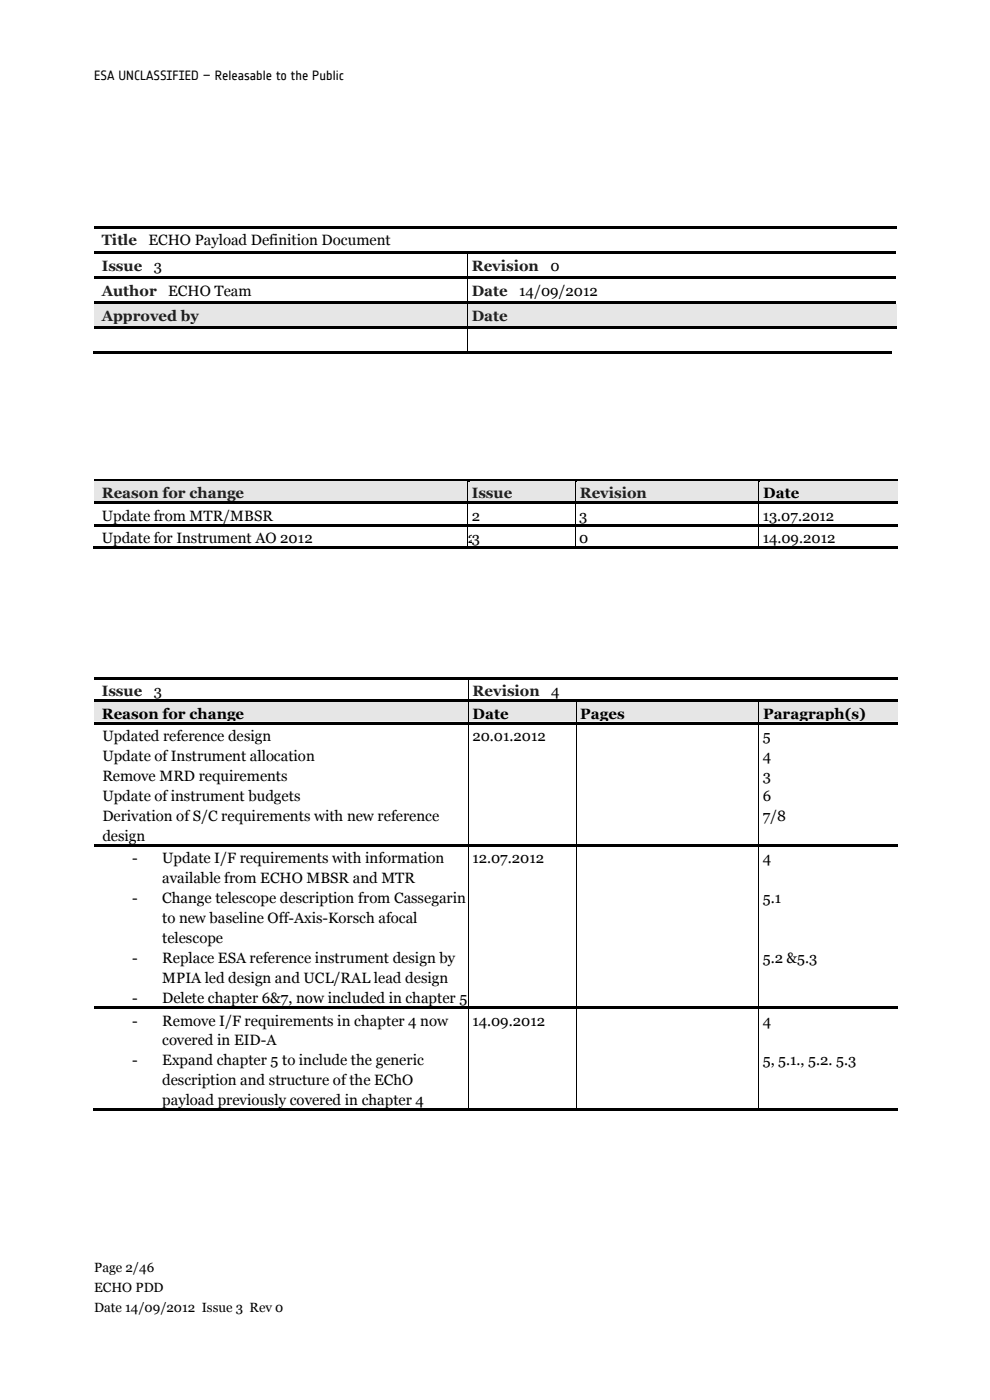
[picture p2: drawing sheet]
<svg xmlns="http://www.w3.org/2000/svg" width="210mm" height="297mm" viewBox="0 0 210 297" stroke-linecap="round" stroke-linejoin="round" font-family="sans-serif">
<defs><g id="words">
<g font-size="3.2" fill="#201e1e">
<text x="21.6" y="52.1">Title</text>
<text x="21.6" y="57.4">Issue</text>
<text x="100.1" y="57.4">Revision</text>
<text x="21.6" y="62.7">Author</text>
<text x="100.1" y="62.7">Date</text>
<text x="21.6" y="68.1">Approved by</text>
<text x="100.1" y="68.1">Date</text>
<text x="21.6" y="105.7">Reason for change</text>
<text x="100.1" y="105.7">Issue</text>
<text x="123" y="105.7">Revision</text>
<text x="21.6" y="147.7">Issue</text>
<text x="100.2" y="147.7">Revision</text>
</g>
<g font-size="3.2">
<text x="31.5" y="52.1">ECHO Payload Definition Document</text>
<text x="32.6" y="57.4">3</text>
<text x="116.8" y="57.4">0</text>
<text x="35.7" y="62.7">ECHO Team</text>
<text x="110.2" y="62.7">14/09/2012</text>
<text x="161.9" y="105.7">Date</text>
<text x="21.6" y="110.5">Update from MTR/MBSR</text>
<text x="100.1" y="110.5">2</text>
<text x="122.9" y="110.5">3</text>
<text x="161.8" y="110.5">13.07.2012</text>
<text x="21.6" y="115.3">Update for Instrument AO 2012</text>
<text x="99.3" y="115.3">23</text>
<text x="122.9" y="115.3">0</text>
<text x="161.8" y="115.3">14.09.2012</text>
<text x="32.6" y="147.7">3</text>
<text x="116.9" y="147.7">4</text>
<text x="21.6" y="152.5">Reason for change</text>
<text x="100.2" y="152.5">Date</text>
<text x="123.1" y="152.5">Pages</text>
<text x="161.9" y="152.5">Paragraph(s)</text>
<text x="21.7" y="157.3">Updated reference design</text>
<text x="21.7" y="161.5">Update ofInstrument allocation</text>
<text x="100.2" y="157.3">20.01.2012</text>
<text x="161.8" y="157.3">5</text>
<text x="161.8" y="161.5">4</text>
<text x="21.7" y="165.7">Remove MRD requirements</text>
<text x="161.8" y="165.7">3</text>
<text x="21.7" y="170">Update of instrument budgets</text>
<text x="161.8" y="170">6</text>
<text x="21.7" y="174.2">Derivation of S/C requirements with new reference</text>
<text x="21.7" y="178.4">design</text>
<text x="161.8" y="174.2">7/8</text>
<text x="28.1" y="183.2">-</text>
<text x="34.4" y="183.2">Update I/F requirements with information</text>
<text x="100.2" y="183.2">12.07.2012</text>
<text x="161.8" y="183.2">4</text>
<text x="28.1" y="191.6">-</text>
<text x="34.4" y="191.6">Change telescope description from Cassegarin</text>
<text x="34.4" y="187.4">available from ECHO MBSR and MTR</text>
<text x="161.8" y="191.6">5.1</text>
<text x="34.4" y="195.9">to new baseline Off-Axis-Korsch afocal</text>
<text x="34.4" y="200.1">telescope</text>
<text x="28.1" y="204.3">-</text>
<text x="34.4" y="204.3">Replace ESA reference instrument design by</text>
<text x="34.4" y="208.6">MPIA led design and UCL/RAL lead design</text>
<text x="161.8" y="204.3">5.2 &amp;5.3</text>
<text x="28.1" y="212.8">-</text>
<text x="34.4" y="212.8">Delete chapter 6&amp;7, now included in chapter 5</text>
<text x="28.1" y="217.6">-</text>
<text x="34.4" y="221.8">covered in EID-A</text>
<text x="34.4" y="217.6">Remove I/F requirements in chapter 4 now</text>
<text x="100.2" y="217.6">14.09.2012</text>
<text x="161.8" y="217.6">4</text>
<text x="28.1" y="226.1">-</text>
<text x="34.4" y="226.1">Expand chapter 5 to include the generic</text>
<text x="161.8" y="226.1">5, 5.1., 5.2. 5.3</text>
<text x="34.4" y="230.3">description and structure of the EChO</text>
<text x="34.4" y="234.5">payload previously covered in chapter 4</text>
</g>
<g font-size="2.8">
<text x="20" y="16.9">ESA UNCLASSIFIED – Releasable to the Public</text>
<text x="20" y="269.9">Page 2/46</text>
<text x="20" y="274.2">ECHO PDD</text>
<text x="20" y="278.4">Date 14/09/2012 Issue 3 Rev 0</text>
</g>
</g></defs>
<g fill="#000">
<path d="M20 48h170.1v.5h-170.1z" fill-rule="evenodd"/>
<path d="M20 53.3h79.1v.5h-79.1z" fill-rule="evenodd"/>
<path d="M20 58.6h79.1v.5h-79.1z" fill-rule="evenodd"/>
<path d="M99.1 53.3h.5v.5h-.5z" fill-rule="evenodd"/>
<path d="M99.1 58.6h.5v.5h-.5z" fill-rule="evenodd"/>
<path d="M99.6 53.3h90.5v.5h-90.5z" fill-rule="evenodd"/>
<path d="M99.6 58.6h90.5v.5h-90.5z" fill-rule="evenodd"/>
</g>
<path d="M99.1 53.8h.2v.7h-.2zM99.1 59.1h.2v.8h-.2z" fill="#000"/>
<path d="M99.2 54.5v4.1M99.2 59.9v4.1" fill="none" stroke="#000" stroke-width=".21"/>
<g fill="#e6e6e6">
<path d="M20 64.5h79.1v.7h-79.1z" fill-rule="evenodd"/>
<path d="M20 68.8h79.1v.5h-79.1z" fill-rule="evenodd"/>
<path d="M99.3 64.5h90.9v.7h-90.9z" fill-rule="evenodd"/>
<path d="M189.7 65.2h.5v3.6h-.5z" fill-rule="evenodd"/>
<path d="M99.3 68.8h90.9v.5h-90.9z" fill-rule="evenodd"/>
</g>
<g fill="#e6e6e6">
<path d="M20 65.2h79.1v3.6h-79.1z"/>
<path d="M99.3 65.2h90.4v3.6h-90.4z"/>
</g>
<path d="M20 64h79.1v.5h-79.1z" fill-rule="evenodd" fill="#000"/>
<path d="M20 64.5h79.1v.7h-79.1z" fill-rule="evenodd" fill="#e6e6e6"/>
<path d="M99.3 64.5h.3v.7h-.3z" fill="#e6e6e6"/>
<path d="M99.1 64.5h.2v.7h-.2z" fill="#000"/>
<g fill="#000">
<path d="M99.1 64h.5v.5h-.5z" fill-rule="evenodd"/>
<path d="M99.6 64h90.5v.5h-90.5z" fill-rule="evenodd"/>
</g>
<g fill="#e6e6e6">
<path d="M99.6 64.5h90.5v.7h-90.5z" fill-rule="evenodd"/>
<path d="M20 68.8h79.1v.5h-79.1z" fill-rule="evenodd"/>
<path d="M99.3 68.8h90.8v.5h-90.8z" fill-rule="evenodd"/>
</g>
<path d="M99.2 65.2v4.1M99.2 70.5v4.1" fill="none" stroke="#000" stroke-width=".21"/>
<path d="M20 69.3h.3v.5h-.3zM99.1 69.8h.2v.7h-.2zM190 69.3l.1 .5z" fill="#000"/>
<g fill="#000">
<path d="M19.7 74.6h.6v.5h-.6z" fill-rule="evenodd"/>
<path d="M20.1 74.6h.5v.5h-.5z" fill-rule="evenodd"/>
<path d="M20.3 69.3h.5v.5h-.5z" fill-rule="evenodd"/>
<path d="M20.6 74.6h78.5v.5h-78.5z" fill-rule="evenodd"/>
<path d="M20.8 69.3h78.3v.5h-78.3z" fill-rule="evenodd"/>
<path d="M99.1 69.3h.5v.5h-.5z" fill-rule="evenodd"/>
<path d="M99.1 74.6h.5v.5h-.5z" fill-rule="evenodd"/>
<path d="M99.6 69.3h89.7v.5h-89.7z" fill-rule="evenodd"/>
<path d="M99.6 74.6h89.7v.5h-89.7z" fill-rule="evenodd"/>
<path d="M189.3 69.3h.5v.5h-.5z" fill-rule="evenodd"/>
<path d="M189.5 69.3h.5v.5h-.5z" fill-rule="evenodd"/>
</g>
<g fill="#e6e6e6">
<path d="M20 102.2h79.2v4.3h-79.2z"/>
<path d="M99.3 102.2h22.6v4.3h-22.6z"/>
<path d="M122.2 102.2h38.8v4.3h-38.8z"/>
<path d="M161.1 102.2h29.4v4.3h-29.4z"/>
</g>
<path d="M20 101.7h79.2v.5h-79.2z" fill-rule="evenodd" fill="#000"/>
<path d="M20 102.2h79.2" fill="none" stroke="#e6e6e6" stroke-width=".21"/>
<path d="M99.4 102.2h.3z" fill="#e6e6e6"/>
<path d="M99.2 102.2h.2z" fill="#000"/>
<g fill="#000">
<path d="M99.2 101.7h.5v.5h-.5z" fill-rule="evenodd"/>
<path d="M99.7 101.7h22.3v.5h-22.3z" fill-rule="evenodd"/>
</g>
<path d="M99.7 102.2h22.3" fill="none" stroke="#e6e6e6" stroke-width=".21"/>
<path d="M122.1 102.2h.4z" fill="#e6e6e6"/>
<path d="M122 102.2h.1z" fill="#000"/>
<g fill="#000">
<path d="M122 101.7h.5v.5h-.5z" fill-rule="evenodd"/>
<path d="M122.5 101.7h38.4v.5h-38.4z" fill-rule="evenodd"/>
</g>
<path d="M122.5 102.2h38.4" fill="none" stroke="#e6e6e6" stroke-width=".21"/>
<path d="M161.1 102.2h.3z" fill="#e6e6e6"/>
<path d="M99.2 107h.2zM122 107h.1zM160.9 102.2h.2zM160.9 107h.2z" fill="#000"/>
<g fill="#000">
<path d="M20 106.5h1.6v.5h-1.6z" fill-rule="evenodd"/>
<path d="M21.6 106.5h.5v.5h-.5z" fill-rule="evenodd"/>
<path d="M22.1 106.5h77.1v.5h-77.1z" fill-rule="evenodd"/>
<path d="M99.2 106.5h.5v.5h-.5z" fill-rule="evenodd"/>
<path d="M99.7 106.5h.4v.5h-.4z" fill-rule="evenodd"/>
<path d="M100.1 106.5h.5v.5h-.5z" fill-rule="evenodd"/>
<path d="M100.6 106.5h21.4v.5h-21.4z" fill-rule="evenodd"/>
<path d="M122 106.5h.5v.5h-.5z" fill-rule="evenodd"/>
<path d="M122.5 106.5h.4v.5h-.4z" fill-rule="evenodd"/>
<path d="M122.9 106.5h.5v.5h-.5z" fill-rule="evenodd"/>
<path d="M123.4 106.5h37.5v.5h-37.5z" fill-rule="evenodd"/>
<path d="M160.9 101.7h.5v.5h-.5z" fill-rule="evenodd"/>
<path d="M160.9 106.5h.5v.5h-.5z" fill-rule="evenodd"/>
<path d="M161.4 101.7h29.1v.5h-29.1z" fill-rule="evenodd"/>
<path d="M161.4 106.5h.4v.5h-.4z" fill-rule="evenodd"/>
<path d="M161.8 106.5h.5v.5h-.5z" fill-rule="evenodd"/>
<path d="M162.3 106.5h28.2v.5h-28.2z" fill-rule="evenodd"/>
</g>
<path d="M161.4 102.2h29.1" fill="none" stroke="#e6e6e6" stroke-width=".21"/>
<path d="M20 106.4h170.5" fill="none" stroke="#f3f3f3" stroke-width=".21"/>
<path d="M99.3 102.2v4.3M122 102.2v4.3M161 102.2v4.3" fill="none" stroke="#000" stroke-width=".21"/>
<path d="M20 111.2h1.6z" fill="#f3f3f3"/>
<path d="M21.6 111.2h77.7" fill="none" stroke="#f3f3f3" stroke-width=".21"/>
<path d="M99.3 111.2h.8z" fill="#f3f3f3"/>
<path d="M99.3 107v4.2" fill="none" stroke="#000" stroke-width=".21"/>
<path d="M100.1 111.2h21.9" fill="none" stroke="#f3f3f3" stroke-width=".21"/>
<path d="M122 111.2h.9z" fill="#f3f3f3"/>
<path d="M122 107v4.2" fill="none" stroke="#000" stroke-width=".21"/>
<path d="M122.9 111.2h38.1" fill="none" stroke="#f3f3f3" stroke-width=".21"/>
<path d="M161 111.2h.8z" fill="#f3f3f3"/>
<path d="M161 107v4.2" fill="none" stroke="#000" stroke-width=".21"/>
<path d="M161.8 111.2h28.7" fill="none" stroke="#f3f3f3" stroke-width=".21"/>
<g fill="#000">
<path d="M20 111.2h1.6v.5h-1.6z" fill-rule="evenodd"/>
<path d="M21.6 111.2h.5v.5h-.5z" fill-rule="evenodd"/>
<path d="M22.1 111.2h77.1v.5h-77.1z" fill-rule="evenodd"/>
<path d="M99.2 111.2h.5v.5h-.5z" fill-rule="evenodd"/>
<path d="M99.7 111.2h.4v.5h-.4z" fill-rule="evenodd"/>
<path d="M100.1 111.2h.5v.5h-.5z" fill-rule="evenodd"/>
<path d="M100.6 111.2h21.4v.5h-21.4z" fill-rule="evenodd"/>
<path d="M122 111.2h.5v.5h-.5z" fill-rule="evenodd"/>
<path d="M122.5 111.2h.4v.5h-.4z" fill-rule="evenodd"/>
<path d="M122.9 111.2h.5v.5h-.5z" fill-rule="evenodd"/>
<path d="M123.4 111.2h37.5v.5h-37.5z" fill-rule="evenodd"/>
<path d="M160.9 111.2h.5v.5h-.5z" fill-rule="evenodd"/>
<path d="M161.4 111.2h.4v.5h-.4z" fill-rule="evenodd"/>
<path d="M161.8 111.2h.5v.5h-.5z" fill-rule="evenodd"/>
<path d="M162.3 111.2h28.2v.5h-28.2z" fill-rule="evenodd"/>
</g>
<path d="M99.2 111.7l.2 .1zM122 111.7l.1 .1zM160.9 111.7l.2 .1z" fill="#000"/>
<path d="M20 116h1.6z" fill="#f3f3f3"/>
<g fill="#000">
<path d="M19.7 116h1.9v.5h-1.9z" fill-rule="evenodd"/>
<path d="M21.3 116h.5v.5h-.5z" fill-rule="evenodd"/>
<path d="M21.8 116h77.4v.5h-77.4z" fill-rule="evenodd"/>
</g>
<path d="M21.6 116h77.7" fill="none" stroke="#f3f3f3" stroke-width=".21"/>
<path d="M99.3 116h.8z" fill="#f3f3f3"/>
<path d="M99.3 111.8v4.2" fill="none" stroke="#000" stroke-width=".21"/>
<g fill="#000">
<path d="M99.2 116h.5v.5h-.5z" fill-rule="evenodd"/>
<path d="M99.7 116h.4v.5h-.4z" fill-rule="evenodd"/>
<path d="M99.8 116h.5v.5h-.5z" fill-rule="evenodd"/>
<path d="M100.3 116h21.7v.5h-21.7z" fill-rule="evenodd"/>
</g>
<path d="M100.1 116h21.9" fill="none" stroke="#f3f3f3" stroke-width=".21"/>
<path d="M122 116h.9z" fill="#f3f3f3"/>
<path d="M122 111.8v4.2" fill="none" stroke="#000" stroke-width=".21"/>
<g fill="#000">
<path d="M122 116h.5v.5h-.5z" fill-rule="evenodd"/>
<path d="M122.5 116h.4v.5h-.4z" fill-rule="evenodd"/>
<path d="M122.6 116h.5v.5h-.5z" fill-rule="evenodd"/>
<path d="M123.1 116h37.8v.5h-37.8z" fill-rule="evenodd"/>
</g>
<path d="M122.9 116h38.1" fill="none" stroke="#f3f3f3" stroke-width=".21"/>
<path d="M161 116h.8z" fill="#f3f3f3"/>
<path d="M161 111.8v4.2M99.4 144.2v4.3" fill="none" stroke="#000" stroke-width=".21"/>
<g fill="#000">
<path d="M160.9 116h.5v.5h-.5z" fill-rule="evenodd"/>
<path d="M161.4 116h.4v.5h-.4z" fill-rule="evenodd"/>
<path d="M161.5 116h.6v.5h-.6z" fill-rule="evenodd"/>
<path d="M162.1 116h28.4v.5h-28.4z" fill-rule="evenodd"/>
<path d="M20 143.7h79.4v.5h-79.4z" fill-rule="evenodd"/>
<path d="M99.4 143.7h.5v.5h-.5z" fill-rule="evenodd"/>
<path d="M99.9 143.7h90.6v.5h-90.6z" fill-rule="evenodd"/>
</g>
<path d="M161.8 116h28.7M20 148.4h170.5" fill="none" stroke="#f3f3f3" stroke-width=".21"/>
<g fill="#e6e6e6">
<path d="M20 149h79.4v4.2h-79.4z"/>
<path d="M99.4 149h22.8v4.2h-22.8z"/>
<path d="M122.3 149h38.7v4.2h-38.7z"/>
<path d="M161.1 149h29.4v4.2h-29.4z"/>
</g>
<path d="M20 148.5h79.4v.5h-79.4z" fill-rule="evenodd" fill="#000"/>
<path d="M20 149h79.4" fill="none" stroke="#e6e6e6" stroke-width=".21"/>
<path d="M99.4 149h.5z" fill="#e6e6e6"/>
<g fill="#000">
<path d="M99.4 148.5h.5v.5h-.5z" fill-rule="evenodd"/>
<path d="M99.9 148.5h22.3v.5h-22.3z" fill-rule="evenodd"/>
</g>
<path d="M99.9 149h22.3" fill="none" stroke="#e6e6e6" stroke-width=".21"/>
<path d="M122.3 149h.4z" fill="#e6e6e6"/>
<g fill="#000">
<path d="M122.2 148.5h.5v.5h-.5z" fill-rule="evenodd"/>
<path d="M122.7 148.5h38.3v.5h-38.3z" fill-rule="evenodd"/>
</g>
<path d="M122.7 149h38.3" fill="none" stroke="#e6e6e6" stroke-width=".21"/>
<path d="M161 149h.5z" fill="#e6e6e6"/>
<path d="M99.9 153.2h.3v.5h-.3zM122.7 153.2h.2v.5h-.2zM161.5 153.2h.3v.5h-.3z" fill="#000"/>
<g fill="#000">
<path d="M20 153.2h1.7v.5h-1.7z" fill-rule="evenodd"/>
<path d="M21.7 153.2h.5v.5h-.5z" fill-rule="evenodd"/>
<path d="M22.2 153.2h77.2v.5h-77.2z" fill-rule="evenodd"/>
<path d="M99.4 153.2h.5v.5h-.5z" fill-rule="evenodd"/>
<path d="M100.2 153.2h.5v.5h-.5z" fill-rule="evenodd"/>
<path d="M100.7 153.2h21.5v.5h-21.5z" fill-rule="evenodd"/>
<path d="M122.2 153.2h.5v.5h-.5z" fill-rule="evenodd"/>
<path d="M122.9 153.2h.5v.5h-.5z" fill-rule="evenodd"/>
<path d="M123.4 153.2h37.6v.5h-37.6z" fill-rule="evenodd"/>
<path d="M161 148.5h.5v.5h-.5z" fill-rule="evenodd"/>
<path d="M161 153.2h.5v.5h-.5z" fill-rule="evenodd"/>
<path d="M161.5 148.5h29v.5h-29z" fill-rule="evenodd"/>
<path d="M161.8 153.2h.5v.5h-.5z" fill-rule="evenodd"/>
<path d="M162.3 153.2h28.2v.5h-28.2z" fill-rule="evenodd"/>
</g>
<path d="M161.5 149h29" fill="none" stroke="#e6e6e6" stroke-width=".21"/>
<path d="M20 153.2h170.5" fill="none" stroke="#f3f3f3" stroke-width=".21"/>
<path d="M99.4 149v4.2M122.2 149v4.2M161 149v4.2" fill="none" stroke="#000" stroke-width=".21"/>
<path d="M20 179.1l1.7 .1z" fill="#f3f3f3"/>
<path d="M21.7 179.1h77.7" fill="none" stroke="#f3f3f3" stroke-width=".21"/>
<path d="M99.4 179.1l.8 .1z" fill="#f3f3f3"/>
<path d="M99.4 153.8v25.4" fill="none" stroke="#000" stroke-width=".21"/>
<path d="M100.2 179.1h22" fill="none" stroke="#f3f3f3" stroke-width=".21"/>
<path d="M122.2 179.1l.7 .1z" fill="#f3f3f3"/>
<path d="M122.2 153.8v25.4" fill="none" stroke="#000" stroke-width=".21"/>
<path d="M122.9 179.1h38.1" fill="none" stroke="#f3f3f3" stroke-width=".21"/>
<path d="M161 179.1l.8 .1z" fill="#f3f3f3"/>
<path d="M161 153.8v25.4" fill="none" stroke="#000" stroke-width=".21"/>
<path d="M161.8 179.1h28.7" fill="none" stroke="#f3f3f3" stroke-width=".21"/>
<g fill="#000">
<path d="M20 179.2h1.7v.5h-1.7z" fill-rule="evenodd"/>
<path d="M21.7 179.2h.5v.5h-.5z" fill-rule="evenodd"/>
<path d="M22.2 179.2h77.2v.5h-77.2z" fill-rule="evenodd"/>
<path d="M99.4 179.2h.5v.5h-.5z" fill-rule="evenodd"/>
<path d="M100.2 179.2h.5v.5h-.5z" fill-rule="evenodd"/>
<path d="M100.7 179.2h21.5v.5h-21.5z" fill-rule="evenodd"/>
<path d="M122.2 179.2h.5v.5h-.5z" fill-rule="evenodd"/>
<path d="M122.9 179.2h.5v.5h-.5z" fill-rule="evenodd"/>
<path d="M123.4 179.2h37.6v.5h-37.6z" fill-rule="evenodd"/>
<path d="M161 179.2h.5v.5h-.5z" fill-rule="evenodd"/>
<path d="M161.8 179.2h.5v.5h-.5z" fill-rule="evenodd"/>
<path d="M162.3 179.2h28.2v.5h-28.2z" fill-rule="evenodd"/>
</g>
<path d="M99.9 179.2h.3v.5h-.3zM122.7 179.2h.2v.5h-.2zM161.5 179.2h.3v.5h-.3z" fill="#000"/>
<path d="M20 213.5h1.7z" fill="#f3f3f3"/>
<path d="M21.7 213.5h77.7" fill="none" stroke="#f3f3f3" stroke-width=".21"/>
<path d="M99.4 213.5h.8z" fill="#f3f3f3"/>
<path d="M99.4 179.7v33.8" fill="none" stroke="#000" stroke-width=".21"/>
<path d="M100.2 213.5h22" fill="none" stroke="#f3f3f3" stroke-width=".21"/>
<path d="M122.2 213.5h.7z" fill="#f3f3f3"/>
<path d="M122.2 179.7v33.8" fill="none" stroke="#000" stroke-width=".21"/>
<path d="M122.9 213.5h38.1" fill="none" stroke="#f3f3f3" stroke-width=".21"/>
<path d="M161 213.5h.8z" fill="#f3f3f3"/>
<path d="M161 179.7v33.8" fill="none" stroke="#000" stroke-width=".21"/>
<path d="M161.8 213.5h28.7" fill="none" stroke="#f3f3f3" stroke-width=".21"/>
<g fill="#000">
<path d="M20 213.5h1.7v.5h-1.7z" fill-rule="evenodd"/>
<path d="M21.7 213.5h.5v.5h-.5z" fill-rule="evenodd"/>
<path d="M22.2 213.5h77.2v.5h-77.2z" fill-rule="evenodd"/>
<path d="M99.4 213.5h.5v.5h-.5z" fill-rule="evenodd"/>
<path d="M100.2 213.5h.5v.5h-.5z" fill-rule="evenodd"/>
<path d="M100.7 213.5h21.5v.5h-21.5z" fill-rule="evenodd"/>
<path d="M122.2 213.5h.5v.5h-.5z" fill-rule="evenodd"/>
<path d="M122.9 213.5h.5v.5h-.5z" fill-rule="evenodd"/>
<path d="M123.4 213.5h37.6v.5h-37.6z" fill-rule="evenodd"/>
<path d="M161 213.5h.5v.5h-.5z" fill-rule="evenodd"/>
<path d="M161.8 213.5h.5v.5h-.5z" fill-rule="evenodd"/>
<path d="M162.3 213.5h28.2v.5h-28.2z" fill-rule="evenodd"/>
</g>
<path d="M99.9 213.5h.3v.5h-.3zM122.7 213.5h.2v.5h-.2zM161.5 213.5h.3v.5h-.3z" fill="#000"/>
<path d="M20 235.2h1.7z" fill="#f3f3f3"/>
<g fill="#000">
<path d="M19.7 235.2h2v.6h-2z" fill-rule="evenodd"/>
<path d="M21.4 235.2h.5v.6h-.5z" fill-rule="evenodd"/>
<path d="M21.9 235.2h77.5v.6h-77.5z" fill-rule="evenodd"/>
</g>
<path d="M21.7 235.2h77.7" fill="none" stroke="#f3f3f3" stroke-width=".21"/>
<path d="M99.4 235.2h.8z" fill="#f3f3f3"/>
<path d="M99.4 214.1v21.1" fill="none" stroke="#000" stroke-width=".21"/>
<g fill="#000">
<path d="M99.4 235.2h.5v.6h-.5z" fill-rule="evenodd"/>
<path d="M99.9 235.2h.6v.6h-.6z" fill-rule="evenodd"/>
<path d="M100.5 235.2h21.7v.6h-21.7z" fill-rule="evenodd"/>
</g>
<path d="M99.9 235.2h.3v.6h-.3z" fill="#000"/>
<path d="M100.2 235.2h22" fill="none" stroke="#f3f3f3" stroke-width=".21"/>
<path d="M122.2 235.2h.7z" fill="#f3f3f3"/>
<path d="M122.2 214.1v21.1" fill="none" stroke="#000" stroke-width=".21"/>
<g fill="#000">
<path d="M122.2 235.2h.5v.6h-.5z" fill-rule="evenodd"/>
<path d="M122.6 235.2h.5v.6h-.5z" fill-rule="evenodd"/>
<path d="M123.1 235.2h37.9v.6h-37.9z" fill-rule="evenodd"/>
</g>
<path d="M122.7 235.2h.2v.6h-.2z" fill="#000"/>
<path d="M122.9 235.2h38.1" fill="none" stroke="#f3f3f3" stroke-width=".21"/>
<path d="M161 235.2h.8z" fill="#f3f3f3"/>
<path d="M161 214.1v21.1" fill="none" stroke="#000" stroke-width=".21"/>
<g fill="#000">
<path d="M161 235.2h.5v.6h-.5z" fill-rule="evenodd"/>
<path d="M161.5 235.2h.6v.6h-.6z" fill-rule="evenodd"/>
<path d="M162.1 235.2h28.4v.6h-28.4z" fill-rule="evenodd"/>
</g>
<path d="M161.5 235.2h.3v.6h-.3z" fill="#000"/>
<path d="M161.8 235.2h28.7" fill="none" stroke="#f3f3f3" stroke-width=".21"/>
<use href="#words"/>
</svg>
